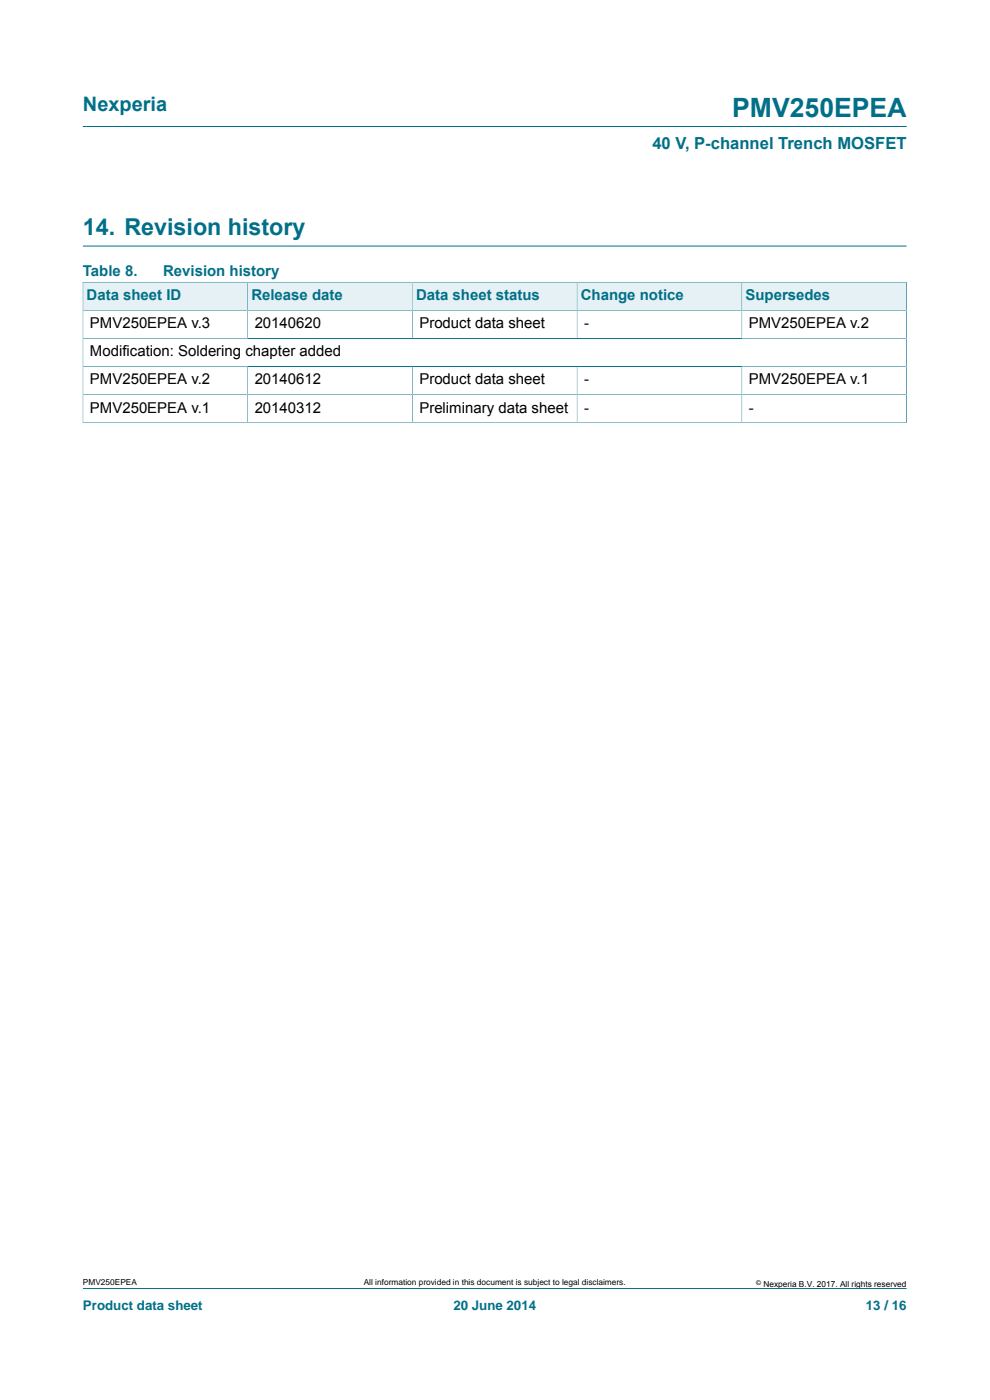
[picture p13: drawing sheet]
<svg xmlns="http://www.w3.org/2000/svg" width="210mm" height="297mm" viewBox="0 0 210 297" stroke-linecap="round" stroke-linejoin="round" font-family="sans-serif">
<defs><g id="words">
<text font-size="5.6" fill="#007088" x="155.3" y="24.8">PMV250EPEA</text>
<text font-size="4.9" fill="#007088" x="17.6" y="49.8">14. Revision history</text>
<text font-size="4.2" fill="#007088" x="17.6" y="23.6">Nexperia</text>
<text font-size="3.5" fill="#007088" x="138.4" y="31.7">40 V, P-channel Trench MOSFET</text>
<g font-size="3.2" fill="#007088">
<text x="17.6" y="58.5">Table 8.</text>
<text x="34.6" y="58.5">Revision history</text>
<text x="18.4" y="63.7">Data sheet ID</text>
<text x="53.3" y="63.7">Release date</text>
<text x="88.3" y="63.7">Data sheet status</text>
<text x="123.2" y="63.7">Change notice</text>
<text x="158.1" y="63.7">Supersedes</text>
</g>
<g font-size="3.2">
<text x="19.1" y="69.6">PMV250EPEA v.3</text>
<text x="54" y="69.6">20140620</text>
<text x="89" y="69.6">Product data sheet</text>
<text x="123.9" y="69.6">-</text>
<text x="158.8" y="69.6">PMV250EPEA v.2</text>
<text x="19.1" y="75.6">Modification: Soldering chapter added</text>
<text x="19.1" y="81.6">PMV250EPEA v.2</text>
<text x="54" y="81.6">20140612</text>
<text x="89" y="81.6">Product data sheet</text>
<text x="123.9" y="81.6">-</text>
<text x="158.8" y="81.6">PMV250EPEA v.1</text>
<text x="19.1" y="87.5">PMV250EPEA v.1</text>
<text x="54" y="87.5">20140312</text>
<text x="89" y="87.5">Preliminary data sheet</text>
<text x="123.9" y="87.5">-</text>
<text x="158.8" y="87.5">-</text>
</g>
<g font-size="2.8" fill="#007088">
<text x="17.6" y="277.9">Product data sheet</text>
<text x="96.2" y="277.9">20 June 2014</text>
<text x="183.7" y="277.9">13 / 16</text>
</g>
<g font-size="1.8">
<text x="17.6" y="272.7">PMV250EPEA</text>
<text x="77.2" y="272.7">All information provided in this document is subject to legal disclaimers.</text>
<text x="161.9" y="273">Nexperia B.V. 2017. All rights reserved</text>
</g>
<text font-size="1.4" x="160.4" y="272.6">©</text>
</g></defs>
<path d="M17.6 26.8h174.7M17.6 52.2h174.7M17.6 273.3h174.7" fill="none" stroke="#007088" stroke-width=".21"/>
<path d="M17.7 59.9h34.8v5.9h-34.8z" fill="#e5f1f4"/>
<path d="M17.6 59.8v6h34.9v-5.9h-35" fill="none" stroke="#007088" stroke-width=".21"/>
<path d="M52.6 59.9h34.8v5.9h-34.8z" fill="#e5f1f4"/>
<path d="M52.5 59.9h35v5.9h-35z" fill="none" stroke="#007088" stroke-width=".21"/>
<path d="M87.6 59.9h34.7v5.9h-34.7z" fill="#e5f1f4"/>
<path d="M87.5 59.9h34.9v5.9h-34.9z" fill="none" stroke="#007088" stroke-width=".21"/>
<path d="M122.5 59.9h34.8v5.9h-34.8z" fill="#e5f1f4"/>
<path d="M122.4 59.9h35v5.9h-35z" fill="none" stroke="#007088" stroke-width=".21"/>
<path d="M157.4 59.9h34.8v5.9h-34.8z" fill="#e5f1f4"/>
<g fill="none" stroke="#007088" stroke-width=".21">
<path d="M192.3 59.8v30M192.4 59.9h-35v11.9M17.6 71.8h174.7M17.6 77.8h174.7M52.5 65.8v6M52.5 77.8v11.9M87.5 65.8v6M87.5 77.8v11.9M122.4 65.8v6M122.4 77.8v11.9M157.4 77.8v11.9M192.3 65.8h-174.7v24"/>
<path d="M17.5 89.7h174.9M17.6 83.7h174.7"/>
</g>
<use href="#words"/>
</svg>
